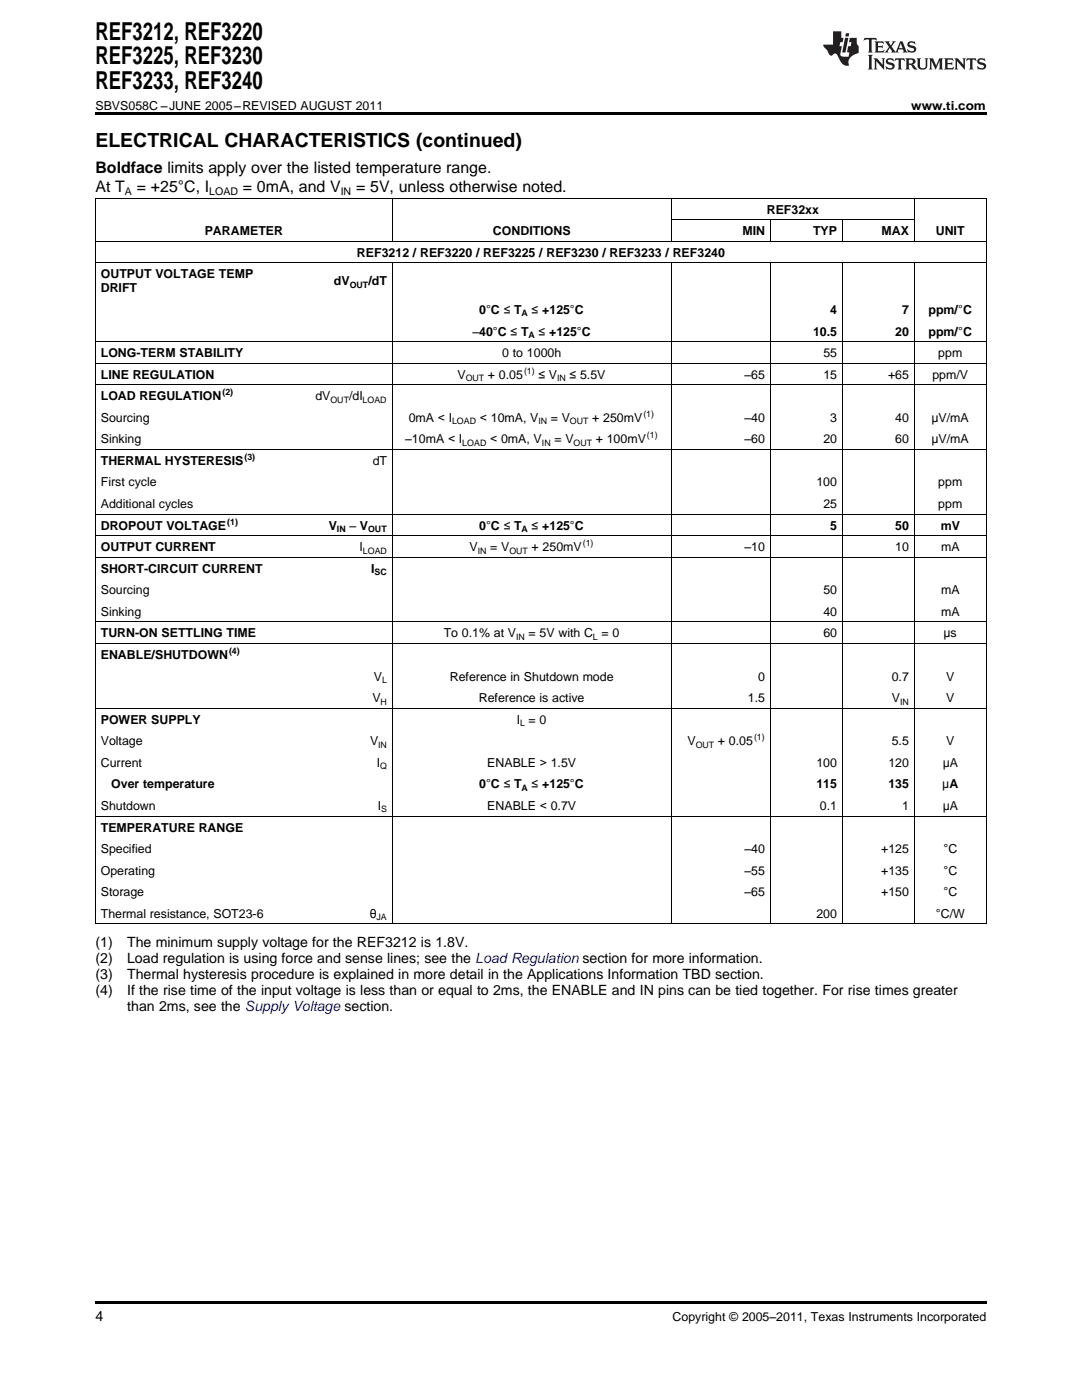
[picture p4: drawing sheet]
<svg xmlns="http://www.w3.org/2000/svg" width="216mm" height="279mm" viewBox="0 0 216 279" stroke-linecap="round" stroke-linejoin="round" font-family="sans-serif">
<defs><g id="words">
<g font-size="4.9">
<text x="19" y="7.9">REF3212, REF3220</text>
<text x="19" y="12.8">REF3225, REF3230</text>
<text x="19" y="17.8">REF3233, REF3240</text>
</g>
<text font-size="3.9" x="19" y="29.3">ELECTRICAL CHARACTERISTICS (continued)</text>
<g font-size="3.2">
<text x="19" y="34.4">Boldface limits apply over the listed temperature range.</text>
<text x="19" y="38.3">At T</text>
<text x="27.3" y="38.3">= +25°C, I</text>
<text x="48.5" y="38.3">= 0mA, and V</text>
<text x="71.1" y="38.3">= 5V, unless otherwise noted.</text>
</g>
<g font-size="2.8">
<text x="19" y="189">(1)</text>
<text x="25.4" y="189">The minimum supply voltage for the REF3212 is 1.8V.</text>
<text x="19" y="192.2">(2)</text>
<text x="19" y="195.4">(3)</text>
<text x="25.4" y="192.2">Load regulation is using force and sense lines; see the Load Regulation section for more information.</text>
<text x="25.4" y="195.4">Thermal hysteresis procedure is explained in more detail in the Applications Information TBD section.</text>
<text x="19" y="198.5">(4)</text>
<text x="25.4" y="198.5">If the rise time of the input voltage is less than or equal to 2ms, the ENABLE and IN pins can be tied together. For rise times greater</text>
<text x="25.4" y="201.7">than 2ms, see the Supply Voltage section.</text>
<text x="19" y="263.6">4</text>
</g>
<g font-size="2.5">
<text x="19" y="21.9">SBVS058C –JUNE 2005–REVISED AUGUST 2011</text>
<text x="181.8" y="21.9">www.ti.com</text>
<text x="40.9" y="46.9">PARAMETER</text>
<text x="98.4" y="46.9">CONDITIONS</text>
<text x="148.1" y="46.9">MIN</text>
<text x="153" y="42.6">REF32xx</text>
<text x="162.2" y="46.9">TYP</text>
<text x="175.9" y="46.9">MAX</text>
<text x="186.7" y="46.9">UNIT</text>
<text x="71.2" y="51.2">REF3212 / REF3220 / REF3225 / REF3230 / REF3233 / REF3240</text>
<text x="20.1" y="55.5">OUTPUT VOLTAGE TEMP</text>
<text x="20.1" y="58.3">DRIFT</text>
<text x="66.6" y="56.9">dV</text>
<text x="73.5" y="56.9">/dT</text>
<text x="95.6" y="62.7">0°C ≤ T</text>
<text x="106.1" y="62.7">≤ +125°C</text>
<text x="165.7" y="62.7">4</text>
<text x="180" y="62.7">7</text>
<text x="185.3" y="62.7">ppm/°C</text>
<text x="20.1" y="71.3">LONG-TERM STABILITY</text>
<text x="94.3" y="67">–40°C ≤ T</text>
<text x="100.2" y="71.3">0 to 1000h</text>
<text x="107.5" y="67">≤ +125°C</text>
<text x="162.2" y="67">10.5</text>
<text x="164.3" y="71.3">55</text>
<text x="178.6" y="67">20</text>
<text x="185.3" y="67">ppm/°C</text>
<text x="187.2" y="71.3">ppm</text>
<text x="20.1" y="75.6">LINE REGULATION</text>
<text x="91.3" y="75.6">V</text>
<text x="97.4" y="75.6">+ 0.05</text>
<text x="107.5" y="75.6">≤ V</text>
<text x="113.7" y="75.6">≤ 5.5V</text>
<text x="148.6" y="75.6">–65</text>
<text x="164.3" y="75.6">15</text>
<text x="177.2" y="75.6">+65</text>
<text x="186.1" y="75.6">ppm/V</text>
<text x="20.1" y="79.9">LOAD REGULATION</text>
<text x="62.9" y="79.9">dV</text>
<text x="69.7" y="79.9">/dI</text>
<text x="20.1" y="84.2">Sourcing</text>
<text x="20.1" y="88.5">Sinking</text>
<text x="80.9" y="88.5">–10mA &lt; I</text>
<text x="81.6" y="84.2">0mA &lt; I</text>
<text x="95.7" y="84.2">&lt; 10mA, V</text>
<text x="97.8" y="88.5">&lt; 0mA, V</text>
<text x="109.9" y="84.2">= V</text>
<text x="110.6" y="88.5">= V</text>
<text x="118.2" y="84.2">+ 250mV</text>
<text x="118.9" y="88.5">+ 100mV</text>
<text x="148.6" y="84.2">–40</text>
<text x="148.6" y="88.5">–60</text>
<text x="164.3" y="88.5">20</text>
<text x="165.7" y="84.2">3</text>
<text x="178.6" y="84.2">40</text>
<text x="178.6" y="88.5">60</text>
<text x="185.9" y="84.2">µV/mA</text>
<text x="185.9" y="88.5">µV/mA</text>
<text x="20.1" y="92.8">THERMAL HYSTERESIS</text>
<text x="74.4" y="92.8">dT</text>
<text x="20.1" y="97.1">First cycle</text>
<text x="20.1" y="101.4">Additional cycles</text>
<text x="162.9" y="97.1">100</text>
<text x="164.3" y="101.4">25</text>
<text x="187.2" y="97.1">ppm</text>
<text x="187.2" y="101.4">ppm</text>
<text x="20.1" y="105.7">DROPOUT VOLTAGE</text>
<text x="65.6" y="105.7">V</text>
<text x="69.7" y="105.7">– V</text>
<text x="95.6" y="105.7">0°C ≤ T</text>
<text x="106.1" y="105.7">≤ +125°C</text>
<text x="165.7" y="105.7">5</text>
<text x="178.6" y="105.7">50</text>
<text x="187.7" y="105.7">mV</text>
<text x="20.1" y="110">OUTPUT CURRENT</text>
<text x="71.8" y="110">I</text>
<text x="93.7" y="110">V</text>
<text x="97.8" y="110">= V</text>
<text x="106.1" y="110">+ 250mV</text>
<text x="148.6" y="110">–10</text>
<text x="178.6" y="110">10</text>
<text x="187.8" y="110">mA</text>
<text x="20.1" y="114.3">SHORT-CIRCUIT CURRENT</text>
<text x="20.1" y="118.6">Sourcing</text>
<text x="74.1" y="114.3">I</text>
<text x="164.3" y="118.6">50</text>
<text x="187.8" y="118.6">mA</text>
<text x="20.1" y="122.9">Sinking</text>
<text x="164.3" y="122.9">40</text>
<text x="187.8" y="122.9">mA</text>
<text x="20.1" y="127.2">TURN-ON SETTLING TIME</text>
<text x="20.1" y="131.5">ENABLE/SHUTDOWN</text>
<text x="88.5" y="127.2">To 0.1% at V</text>
<text x="105.5" y="127.2">= 5V with C = 0</text>
<text x="164.3" y="127.2">60</text>
<text x="188.3" y="127.2">µs</text>
<text x="74.6" y="135.8">V</text>
<text x="89.7" y="135.8">Reference in Shutdown mode</text>
<text x="151.3" y="135.8">0</text>
<text x="177.9" y="135.8">0.7</text>
<text x="188.8" y="135.8">V</text>
<text x="74.3" y="140.1">V</text>
<text x="95.5" y="140.1">Reference is active</text>
<text x="149.2" y="140.1">1.5</text>
<text x="178" y="140.1">V</text>
<text x="188.8" y="140.1">V</text>
<text x="20.1" y="144.4">POWER SUPPLY</text>
<text x="20.1" y="148.7">Voltage</text>
<text x="73.8" y="148.7">V</text>
<text x="103.1" y="144.4">I = 0</text>
<text x="137.2" y="148.7">V</text>
<text x="143.3" y="148.7">+ 0.05</text>
<text x="177.9" y="148.7">5.5</text>
<text x="188.8" y="148.7">V</text>
<text x="20.1" y="153">Current</text>
<text x="75.2" y="153">I</text>
<text x="97.2" y="153">ENABLE &gt; 1.5V</text>
<text x="162.9" y="153">100</text>
<text x="177.3" y="153">120</text>
<text x="188.1" y="153">µA</text>
<text x="20.1" y="161.6">Shutdown</text>
<text x="75.4" y="161.6">I</text>
<text x="95.6" y="157.3">0°C ≤ T</text>
<text x="97.2" y="161.6">ENABLE &lt; 0.7V</text>
<text x="106.1" y="157.3">≤ +125°C</text>
<text x="162.9" y="157.3">115</text>
<text x="163.6" y="161.6">0.1</text>
<text x="177.3" y="157.3">135</text>
<text x="180" y="161.6">1</text>
<text x="188" y="157.3">µA</text>
<text x="188.1" y="161.6">µA</text>
<text x="20.1" y="165.9">TEMPERATURE RANGE</text>
<text x="20.1" y="170.3">Specified</text>
<text x="148.6" y="170.3">–40</text>
<text x="175.8" y="170.3">+125</text>
<text x="188.2" y="170.3">°C</text>
<text x="20.1" y="174.6">Operating</text>
<text x="20.1" y="178.9">Storage</text>
<text x="148.6" y="174.6">–55</text>
<text x="148.6" y="178.9">–65</text>
<text x="175.8" y="174.6">+135</text>
<text x="175.8" y="178.9">+150</text>
<text x="188.2" y="174.6">°C</text>
<text x="188.2" y="178.9">°C</text>
<text x="20.1" y="183.2">Thermal resistance, SOT23-6</text>
<text x="73.8" y="183.2">θ</text>
<text x="162.9" y="183.2">200</text>
<text x="186.7" y="183.2">°C/W</text>
<text x="134.2" y="263.6">Copyright © 2005–2011, Texas Instruments Incorporated</text>
</g>
<text font-size="2.5" fill="#fff" x="20.1" y="157.3">.. Over temperature</text>
<g font-size="2.1">
<text x="24.9" y="38.9">A</text>
<text x="41.8" y="38.9">LOAD</text>
<text x="68" y="38.9">IN</text>
</g>
<g font-size="1.8">
<text x="69.8" y="57.4">OUT</text>
<text x="104.1" y="63.1">A</text>
<text x="105.4" y="67.5">A</text>
<text x="92.9" y="76.1">OUT</text>
<text x="104.6" y="74.6">(1)</text>
<text x="111.2" y="76.1">IN</text>
<text x="44.4" y="78.9">(2)</text>
<text x="65.9" y="80.4">OUT</text>
<text x="72.4" y="80.4">LOAD</text>
<text x="128.4" y="83.2">(1)</text>
<text x="90.2" y="84.7">LOAD</text>
<text x="92.3" y="89">LOAD</text>
<text x="107.4" y="84.7">IN</text>
<text x="108.1" y="89">IN</text>
<text x="113.7" y="84.7">OUT</text>
<text x="114.4" y="89">OUT</text>
<text x="129.1" y="87.5">(1)</text>
<text x="48.8" y="91.8">(3)</text>
<text x="45.3" y="104.7">(1)</text>
<text x="67.2" y="106.2">IN</text>
<text x="73.4" y="106.2">OUT</text>
<text x="104.1" y="106.2">A</text>
<text x="72.4" y="110.5">LOAD</text>
<text x="95.3" y="110.5">IN</text>
<text x="101.6" y="110.5">OUT</text>
<text x="116.3" y="109">(1)</text>
<text x="74.8" y="114.8">SC</text>
<text x="45.7" y="130.5">(4)</text>
<text x="103" y="127.7">IN</text>
<text x="118.3" y="127.7">L</text>
<text x="76.2" y="136.3">L</text>
<text x="76" y="140.6">H</text>
<text x="179.6" y="140.6">IN</text>
<text x="75.5" y="149.2">IN</text>
<text x="103.8" y="144.9">L</text>
<text x="138.8" y="149.2">OUT</text>
<text x="150.5" y="147.7">(1)</text>
<text x="75.8" y="153.5">Q</text>
<text x="104.1" y="157.8">A</text>
<text x="76.1" y="162.1">S</text>
<text x="75.1" y="183.7">JA</text>
</g>
</g></defs>
<g fill="#231f20">
<path d="M172.5 7.6l-.1 .5 .4-.2h.6v.1v2.1l-.2 .4h.9l-.2-.4v-2.1l.1-.1h.5l.5 .2-.2-.5zM174.5 8.3l.2 .3v1.5l-.2 .4h1.8l.2-.6a1.04 1.04 0 0 1-1.3 .2v-.7h.6l.3 .2v-.6l-.3 .2h-.6v-.6l.8-.1 .4 .3-.2-.5zM176.5 8.3l.9 1.1-.9 1.1h.8l-.2-.2 .4-.7 .5 .7-.2 .2h1.5l-.2-.2 .2-.4h.9l.1 .4-.2 .2h1l-.3-.3-.7-1.9h-.5l-.9 2-.8-1 .9-1h-.8l.1 .3-.4 .5-.3-.6 .1-.2zM179.7 8.6l.4 1h-.7zM181.3 8.4a.63 .63 0 0 0-.2 .7 .63 .63 0 0 0 .6 .4l.6 .2 .1 .2a.75 .75 0 0 1-.7 .4 .75 .75 0 0 1-.6-.5l.1 .7 .1-.1a1.11 1.11 0 0 0 1.5-.6 1.13 1.13 0 0 0-1.2-.8l-.1-.4a1.04 1.04 0 0 1 1.2 .2l-.2-.5-.2 .1-.4-.2zM173.2 10.9l.2 .4v2.2l-.2 .4h1l-.3-.4v-2.2l.3-.4zM174.3 11.6l.3 .4v1.5l-.3 .4h.8l-.2-.4v-1.3l1.5 1.7v-1.9l.2-.4h-.7l.2 .4v.9l-1.1-1.3zM177 11.8a.62 .62 0 0 0-.2 .7 .62 .62 0 0 0 .6 .4l.6 .1 .1 .3a.76 .76 0 0 1-.7 .3 .76 .76 0 0 1-.7-.4l.2 .7 .1-.1a1.11 1.11 0 0 0 1.5-.6 1.13 1.13 0 0 0-1.2-.8l-.1-.4a1.04 1.04 0 0 1 1.2 .2l-.2-.6-.2 .1-.5-.1zM178.7 11.6l-.2 .6a.61 .61 0 0 1 .8-.3v1.6l-.2 .4h.9l-.2-.4v-1.6a.63 .63 0 0 1 .7 .3l-.1-.6zM180.6 11.6l.3 .4v1.5l-.3 .4h1l-.2-.2-.1-.8 .6 .2a.76 .76 0 0 0 1.2 .7l-1-1a.58 .58 0 0 0 .6-.5 .58 .58 0 0 0-.5-.6zM181.4 11.9h.1a.45 .45 0 0 1 .5 .1 .45 .45 0 0 1 .1 .5l-.8 .2zM182.9 11.6l.2 .2a2.17 2.17 0 0 0 .3 1.9 .99 .99 0 0 0 1.6-.6v-1.1l.2-.4h-.7l.2 .2a1.92 1.92 0 0 1-.2 1.8 .6 .6 0 0 1-.9-.5v-1.1l.2-.4zM185.4 11.6l.2 .4v1.5l-.2 .4h.7l-.2-.4v-1.4l.8 1.8 .8-1.8v1.4l-.2 .4h.9l-.2-.4v-1.5l.2-.4h-.8l-.6 1.5-.6-1.5zM188.4 11.6l.2 .4v1.5l-.2 .4h1.8l.1-.6a1.04 1.04 0 0 1-1.2 .1v-.6h.5l.4 .2v-.6l-.4 .2h-.5v-.7h.8l.3 .3-.1-.6zM190.5 11.6l.2 .4v1.5l-.2 .4h.7l-.2-.4v-1.3l1.5 1.7v-1.9l.2-.4h-.7l.2 .4v.9l-1.1-1.3zM192.9 11.6l-.1 .6a.61 .61 0 0 1 .7-.3l.1 1.6-.3 .4h1l-.3-.4 .1-1.6a.63 .63 0 0 1 .7 .3l-.1-.6zM195.2 11.8a.62 .62 0 0 0-.2 .7 .62 .62 0 0 0 .6 .4l.6 .1 .1 .3a.76 .76 0 0 1-.7 .3 .76 .76 0 0 1-.6-.4l.1 .7 .1-.1a1.11 1.11 0 0 0 1.6-.6 1.13 1.13 0 0 0-1.3-.8l-.1-.4a1.04 1.04 0 0 1 1.2 .2l-.1-.6-.2 .1-.5-.1z"/>
<path d="M166.2 6.3v2.6h-1.9v.4l.8 .9a.91 .91 0 0 0 1 .8 .56 .56 0 0 1 .5-.3 .56 .56 0 0 1 .5 .3l.4 .8a1.53 1.53 0 0 0 1.9 1.2 1.54 1.54 0 0 1 1-2.1l.9-.3v-1.4a1.52 1.52 0 0 1-.4-1.6h-1.3l-.2 .8h.5l-.2 .8h-.5l-.1 1v.2l.4 .1-.2 .8a1.93 1.93 0 0 1-1.6-.3l.3-1.8h-.5l.2-.8h.4l.2-.8h-.4v-1.3zM168.6 7.6l-.6 2.9h.7l.6-2.9zM168.8 6.6l-.1 .7h.6l.2-.7z"/>
</g>
<path d="M19 22.5h177.8v.5h-177.8zM19 259.7h177.8v.5h-177.8z" fill="#000"/>
<g fill="none" stroke="#000" stroke-width=".2">
<path d="M19 39.5h177.8M19.1 39.6v144.8M78.2 39.6v8.6M133.9 39.6v8.6M182.4 39.6v8.6M196.8 39.6v144.8M19 52.4h177.8M19 48.1h177.8M78.2 52.5v131.9M133.9 52.5v131.9M134 43.8h48.5M153.7 43.9v4.3"/>
<path d="M153.7 52.5v131.9M168 43.9v4.3M168 52.5v131.9M182.4 52.5v131.9M19 76.8h177.8M19 72.5h177.8M19 68.2h177.8M19 89.7h177.8M19 111.2h177.8M19 106.9h177.8M19 102.6h177.8M19 128.4h177.8"/>
<path d="M19 124.1h177.8M19 141.3h177.8M19 162.9h177.8M19 184.4h177.8"/>
</g>
<use href="#words"/>
</svg>
